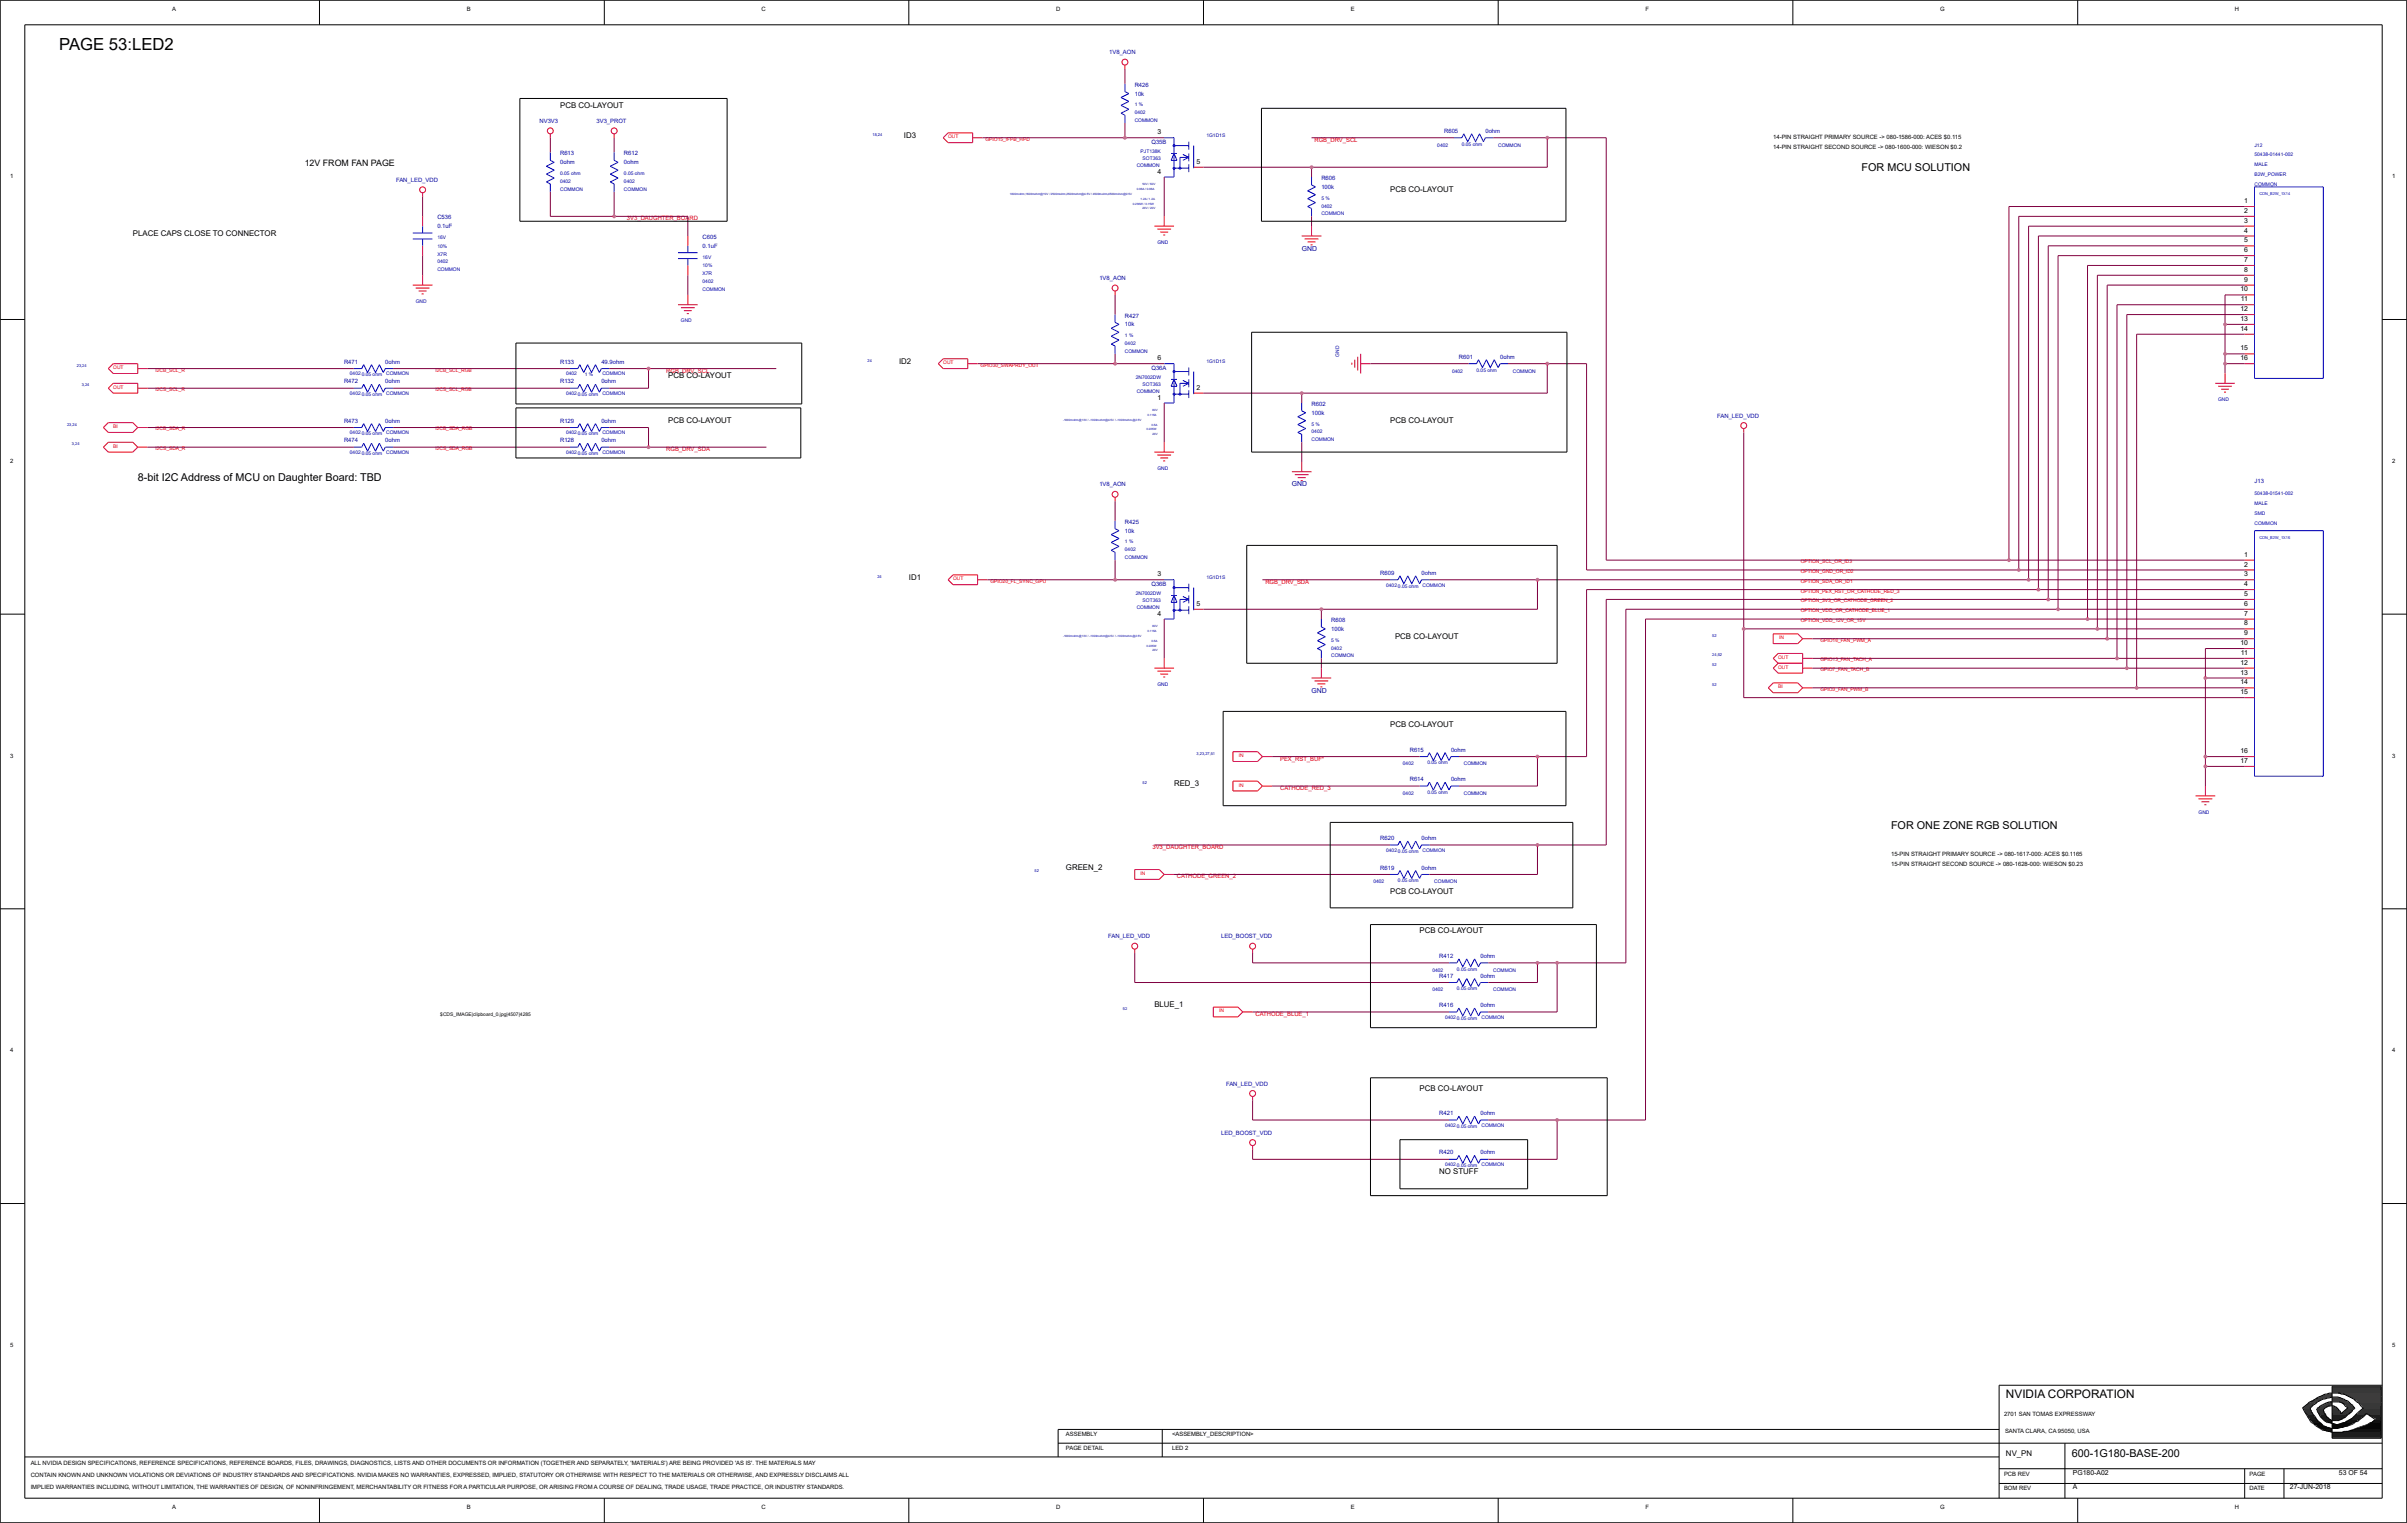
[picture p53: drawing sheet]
<svg xmlns="http://www.w3.org/2000/svg" width="271mm" height="172mm" viewBox="0 0 271 172" stroke-linecap="round" stroke-linejoin="round" font-family="sans-serif">
<defs><g id="words">
<text font-size="1.9" x="6.7" y="5.7">PAGE 53:LED2</text>
<text font-size="1.3" x="226.1" y="157.6">NVIDIA CORPORATION</text>
<g font-size="1.2">
<text x="209.9" y="19.3">FOR MCU SOLUTION</text>
<text x="15.5" y="54.2">8-bit I2C Address of MCU on Daughter Board: TBD</text>
<text x="213.2" y="93.5">FOR ONE ZONE RGB SOLUTION</text>
<text x="233.6" y="164.2">600-1G180-BASE-200</text>
</g>
<text font-size="1" x="34.4" y="18.7">12V FROM FAN PAGE</text>
<g font-size=".9">
<text x="63.1" y="12.2">PCB CO-LAYOUT</text>
<text x="101.9" y="15.5">ID3</text>
<text x="156.7" y="21.6">PCB CO-LAYOUT</text>
<text x="15" y="26.6">PLACE CAPS CLOSE TO CONNECTOR</text>
<text x="101.3" y="41">ID2</text>
<text x="75.3" y="47.6">PCB CO-LAYOUT</text>
<text x="75.3" y="42.7">PCB CO-LAYOUT</text>
<text x="156.7" y="47.6">PCB CO-LAYOUT</text>
<text x="102.5" y="65.4">ID1</text>
<text x="157.3" y="72">PCB CO-LAYOUT</text>
<text x="156.7" y="82">PCB CO-LAYOUT</text>
<text x="132.3" y="88.6">RED_3</text>
<text x="120.2" y="98">GREEN_2</text>
<text x="156.7" y="100.8">PCB CO-LAYOUT</text>
<text x="160" y="105.2">PCB CO-LAYOUT</text>
<text x="130.1" y="113.5">BLUE_1</text>
<text x="160" y="122.9">PCB CO-LAYOUT</text>
<text x="162.2" y="132.3">NO STUFF</text>
<text x="226.1" y="164.1">NV_PN</text>
</g>
<g font-size=".8">
<text x="130.5" y="15.1">3</text>
<text x="130.5" y="19.6">4</text>
<text x="134.9" y="18.5">5</text>
<text x="253" y="22.9">1</text>
<text x="253" y="24">2</text>
<text x="253" y="25.1">3</text>
<text x="253" y="26.2">4</text>
<text x="253" y="27.3">5</text>
<text x="253" y="28.4">6</text>
<text x="253" y="29.5">7</text>
<text x="252.6" y="32.9">10</text>
<text x="252.6" y="35.1">12</text>
<text x="252.6" y="34">11</text>
<text x="253" y="30.6">8</text>
<text x="253" y="31.8">9</text>
<text x="130.5" y="40.6">6</text>
<text x="252.6" y="36.2">13</text>
<text x="252.6" y="37.3">14</text>
<text x="252.6" y="39.5">15</text>
<text x="252.6" y="40.6">16</text>
<text x="130.5" y="45">1</text>
<text x="134.9" y="43.9">2</text>
<text x="130.5" y="65">3</text>
<text x="253" y="62.8">1</text>
<text x="253" y="63.9">2</text>
<text x="253" y="65">3</text>
<text x="130.5" y="69.4">4</text>
<text x="134.9" y="68.3">5</text>
<text x="253" y="66.1">4</text>
<text x="253" y="67.2">5</text>
<text x="253" y="68.3">6</text>
<text x="253" y="69.4">7</text>
<text x="253" y="70.5">8</text>
<text x="253" y="71.6">9</text>
<text x="252.6" y="72.7">10</text>
<text x="252.6" y="74.9">12</text>
<text x="252.6" y="76">13</text>
<text x="252.6" y="77.2">14</text>
<text x="252.6" y="73.8">11</text>
<text x="252.6" y="78.3">15</text>
<text x="252.6" y="84.9">16</text>
<text x="252.6" y="86">17</text>
<text x="233.7" y="167.9">A</text>
<text x="233.7" y="166.2">PG180-A02</text>
<text x="258.1" y="167.9">27-JUN-2018</text>
<text x="263.7" y="166.2">53 OF 54</text>
</g>
<g font-size=".8" fill="#0000a0">
<text x="146.7" y="28.3">GND</text>
<text x="145.6" y="54.8">GND</text>
<text x="147.9" y="78.1">GND</text>
</g>
<g font-size=".7">
<text x="19.4" y="1.2">A</text>
<text x="52.6" y="1.2">B</text>
<text x="85.8" y="1.2">C</text>
<text x="119.1" y="1.2">D</text>
<text x="152.3" y="1.2">E</text>
<text x="185.5" y="1.2">F</text>
<text x="218.7" y="1.2">G</text>
<text x="251.9" y="1.2">H</text>
<text x="199.9" y="15.6">14-PIN STRAIGHT PRIMARY SOURCE -&gt; 080-1586-000: ACES $0.115</text>
<text x="199.9" y="16.7">14-PIN STRAIGHT SECOND SOURCE -&gt; 080-1600-000: WIESON $0.2</text>
<text x="1.1" y="20.1">1</text>
<text x="269.7" y="20.1">1</text>
<text x="1.1" y="52.2">2</text>
<text x="269.7" y="52.2">2</text>
<text x="1.1" y="85.4">3</text>
<text x="269.7" y="85.4">3</text>
<text x="213.2" y="96.5">15-PIN STRAIGHT PRIMARY SOURCE -&gt; 080-1617-000: ACES $0.1165</text>
<text x="213.2" y="97.6">15-PIN STRAIGHT SECOND SOURCE -&gt; 080-1628-000: WIESON $0.23</text>
<text x="1.1" y="118.6">4</text>
<text x="269.7" y="118.6">4</text>
<text x="1.1" y="151.8">5</text>
<text x="269.7" y="151.8">5</text>
<text x="120.2" y="161.9">ASSEMBLY</text>
<text x="132.1" y="161.9">&lt;ASSEMBLY_DESCRIPTION&gt;</text>
<text x="225.9" y="159.6">2701 SAN TOMAS EXPRESSWAY</text>
<text x="226" y="161.6">SANTA CLARA, CA 95050, USA</text>
<text x="3.5" y="165.1">ALL NVIDIA DESIGN SPECIFICATIONS, REFERENCE SPECIFICATIONS, REFERENCE BOARDS, FILES, DRAWINGS, DIAGNOSTICS, LISTS AND OTHER DOCUMENTS OR INFORMATION (TOGETHER AND SEPARATELY, 'MATERIALS') ARE BEING PROVIDED 'AS IS'. THE MATERIALS MAY</text>
<text x="3.5" y="167.9">IMPLIED WARRANTIES INCLUDING, WITHOUT LIMITATION, THE WARRANTIES OF DESIGN, OF NONINFRINGEMENT, MERCHANTABILITY OR FITNESS FOR A PARTICULAR PURPOSE, OR ARISING FROM A COURSE OF DEALING, TRADE USAGE, TRADE PRACTICE, OR INDUSTRY STANDARDS.</text>
<text x="3.5" y="166.5">CONTAIN KNOWN AND UNKNOWN VIOLATIONS OR DEVIATIONS OF INDUSTRY STANDARDS AND SPECIFICATIONS. NVIDIA MAKES NO WARRANTIES, EXPRESSED, IMPLIED, STATUTORY OR OTHERWISE WITH RESPECT TO THE MATERIALS OR OTHERWISE, AND EXPRESSLY DISCLAIMS ALL</text>
<text x="120.2" y="163.5">PAGE DETAIL</text>
<text x="132.1" y="163.5">LED 2</text>
<text x="225.9" y="166.3">PCB REV</text>
<text x="253.6" y="166.3">PAGE</text>
<text x="19.4" y="170.1">A</text>
<text x="52.6" y="170.1">B</text>
<text x="85.8" y="170.1">C</text>
<text x="119.1" y="170.1">D</text>
<text x="152.3" y="170.1">E</text>
<text x="185.5" y="170.1">F</text>
<text x="218.7" y="170.1">G</text>
<text x="225.9" y="168">BOM REV</text>
<text x="251.9" y="170.1">H</text>
<text x="253.6" y="168">DATE</text>
</g>
<g font-size=".7" fill="#0000a0">
<text x="125" y="6.1">1V8_AON</text>
<text x="127.9" y="9.8">R426</text>
<text x="127.9" y="10.8">10k</text>
<text x="60.8" y="13.9">NV3V3</text>
<text x="63.1" y="17.5">R613</text>
<text x="67.2" y="13.9">3V3_PROT</text>
<text x="70.3" y="17.5">R612</text>
<text x="129.8" y="16.2">Q35B</text>
<text x="162.8" y="15">R605</text>
<text x="167.4" y="15">0ohm</text>
<text x="44.7" y="20.5">FAN_LED_VDD</text>
<text x="63.1" y="18.5">0ohm</text>
<text x="70.3" y="18.5">0ohm</text>
<text x="149" y="20.3">R606</text>
<text x="149" y="21.3">100k</text>
<text x="49.3" y="24.7">C536</text>
<text x="49.3" y="25.7">0.1uF</text>
<text x="79.2" y="26.9">C605</text>
<text x="79.2" y="27.9">0.1uF</text>
<text x="123.9" y="31.6">1V8_AON</text>
<text x="126.8" y="35.8">R427</text>
<text x="38.8" y="41">R471</text>
<text x="43.4" y="41">0ohm</text>
<text x="63.1" y="41">R133</text>
<text x="67.8" y="41">49.9ohm</text>
<text x="126.8" y="36.8">10k</text>
<text x="129.8" y="41.7">Q36A</text>
<text x="164.5" y="40.4">R601</text>
<text x="169.1" y="40.4">0ohm</text>
<text x="38.8" y="47.6">R473</text>
<text x="38.8" y="43.2">R472</text>
<text x="43.4" y="43.2">0ohm</text>
<text x="43.4" y="47.6">0ohm</text>
<text x="63.1" y="47.6">R129</text>
<text x="63.1" y="43.2">R132</text>
<text x="67.8" y="43.2">0ohm</text>
<text x="67.8" y="47.6">0ohm</text>
<text x="147.9" y="45.8">R602</text>
<text x="147.9" y="46.8">100k</text>
<text x="193.6" y="47.1">FAN_LED_VDD</text>
<text x="38.8" y="49.9">R474</text>
<text x="43.4" y="49.9">0ohm</text>
<text x="63.1" y="49.9">R128</text>
<text x="67.8" y="49.9">0ohm</text>
<text x="123.9" y="54.8">1V8_AON</text>
<text x="126.8" y="59">R425</text>
<text x="254.2" y="54.4">J13</text>
<text x="126.8" y="60">10k</text>
<text x="155.6" y="64.8">R609</text>
<text x="160.3" y="64.8">0ohm</text>
<text x="129.8" y="66">Q36B</text>
<text x="150.1" y="70.1">R608</text>
<text x="150.1" y="71.1">100k</text>
<text x="158.9" y="88.1">R614</text>
<text x="158.9" y="84.7">R615</text>
<text x="163.6" y="88.1">0ohm</text>
<text x="163.6" y="84.7">0ohm</text>
<text x="155.6" y="94.7">R620</text>
<text x="160.3" y="94.7">0ohm</text>
<text x="155.6" y="98">R619</text>
<text x="160.3" y="98">0ohm</text>
<text x="124.9" y="105.8">FAN_LED_VDD</text>
<text x="137.7" y="105.8">LED_BOOST_VDD</text>
<text x="162.2" y="108">R412</text>
<text x="166.9" y="108">0ohm</text>
<text x="162.2" y="113.5">R416</text>
<text x="162.2" y="110.2">R417</text>
<text x="166.9" y="113.5">0ohm</text>
<text x="166.9" y="110.2">0ohm</text>
<text x="138.2" y="122.4">FAN_LED_VDD</text>
<text x="162.2" y="125.7">R421</text>
<text x="166.9" y="125.7">0ohm</text>
<text x="137.7" y="127.9">LED_BOOST_VDD</text>
<text x="162.2" y="130.1">R420</text>
<text x="166.9" y="130.1">0ohm</text>
</g>
<g font-size=".7" fill="#f00">
<text x="148.2" y="16">RGB_DRV_SCL</text>
<text x="70.7" y="24.8">3V3_DAUGHTER_BOARD</text>
<text x="75.1" y="42">RGB_DRV_SCL</text>
<text x="75.1" y="50.9">RGB_DRV_SDA</text>
<text x="142.6" y="65.8">RGB_DRV_SDA</text>
<text x="144.3" y="89.1">CATHODE_RED_3</text>
<text x="144.3" y="85.7">PEX_RST_BUF*</text>
<text x="129.9" y="95.7">3V3_DAUGHTER_BOARD</text>
<text x="132.7" y="99">CATHODE_GREEN_2</text>
<text x="141.5" y="114.5">CATHODE_BLUE_1</text>
</g>
<g font-size=".6" fill="#0000a0">
<text x="127.9" y="12">1 %</text>
<text x="127.9" y="12.9">0402</text>
<text x="127.9" y="13.8">COMMON</text>
<text x="128.6" y="17.3">PJT138K</text>
<text x="136" y="15.4">1G1D1S</text>
<text x="162" y="16.5">0402</text>
<text x="164.8" y="16.4">0.05 ohm</text>
<text x="168.9" y="16.5">COMMON</text>
<text x="254.2" y="16.5">J12</text>
<text x="254.2" y="17.6">50438-01441-002</text>
<text x="63.1" y="21.5">COMMON</text>
<text x="63.1" y="20.6">0402</text>
<text x="63.1" y="19.7">0.05 ohm</text>
<text x="70.3" y="19.7">0.05 ohm</text>
<text x="70.3" y="20.6">0402</text>
<text x="70.3" y="21.5">COMMON</text>
<text x="128.1" y="18.9">COMMON</text>
<text x="128.8" y="18.1">SOT363</text>
<text x="149" y="22.5">5 %</text>
<text x="149" y="23.4">0402</text>
<text x="254.2" y="21">COMMON</text>
<text x="254.2" y="18.7">MALE</text>
<text x="254.2" y="19.8">B2W_POWER</text>
<text x="49.3" y="26.9">16V</text>
<text x="49.3" y="27.9">10%</text>
<text x="49.3" y="29.7">0402</text>
<text x="49.3" y="28.8">X7R</text>
<text x="79.2" y="29.1">16V</text>
<text x="130.5" y="27.5">GND</text>
<text x="149" y="24.3">COMMON</text>
<text x="46.9" y="34.1">GND</text>
<text x="49.3" y="30.6">COMMON</text>
<text x="79.2" y="31.9">0402</text>
<text x="79.2" y="31">X7R</text>
<text x="79.2" y="32.8">COMMON</text>
<text x="79.2" y="30.1">10%</text>
<text x="76.8" y="36.3">GND</text>
<text x="126.8" y="38">1 %</text>
<text x="126.8" y="39.8">COMMON</text>
<text x="126.8" y="38.9">0402</text>
<text x="136" y="40.9">1G1D1S</text>
<text x="151" y="40.2" transform="rotate(-90 151 40.2)">GND</text>
<text x="163.7" y="42">0402</text>
<text x="166.5" y="41.9">0.05 ohm</text>
<text x="170.6" y="42">COMMON</text>
<text x="39.4" y="44.5">0402</text>
<text x="39.4" y="42.3">0402</text>
<text x="40.8" y="44.7">0.05 ohm</text>
<text x="40.8" y="42.4">0.05 ohm</text>
<text x="43.5" y="42.3">COMMON</text>
<text x="43.5" y="44.5">COMMON</text>
<text x="63.8" y="44.5">0402</text>
<text x="63.8" y="42.3">0402</text>
<text x="65.1" y="44.7">0.05 ohm</text>
<text x="65.9" y="42.4">1 %</text>
<text x="67.9" y="44.5">COMMON</text>
<text x="67.9" y="42.3">COMMON</text>
<text x="128" y="42.8">2N7002DW</text>
<text x="128.1" y="44.3">COMMON</text>
<text x="128.8" y="43.5">SOT363</text>
<text x="147.9" y="48">5 %</text>
<text x="250.1" y="45.2">GND</text>
<text x="39.4" y="51.2">0402</text>
<text x="39.4" y="49">0402</text>
<text x="40.8" y="51.3">0.05 ohm</text>
<text x="40.8" y="49.1">0.05 ohm</text>
<text x="43.5" y="49">COMMON</text>
<text x="43.5" y="51.2">COMMON</text>
<text x="63.8" y="51.2">0402</text>
<text x="63.8" y="49">0402</text>
<text x="65.1" y="51.3">0.05 ohm</text>
<text x="65.1" y="49.1">0.05 ohm</text>
<text x="67.9" y="49">COMMON</text>
<text x="67.9" y="51.2">COMMON</text>
<text x="130.5" y="53">GND</text>
<text x="147.9" y="49.7">COMMON</text>
<text x="147.9" y="48.9">0402</text>
<text x="254.2" y="56.9">MALE</text>
<text x="254.2" y="55.8">50438-01541-002</text>
<text x="254.2" y="59.2">COMMON</text>
<text x="254.2" y="58">SMD</text>
<text x="126.8" y="63">COMMON</text>
<text x="126.8" y="62.1">0402</text>
<text x="126.8" y="61.3">1 %</text>
<text x="136" y="65.2">1G1D1S</text>
<text x="128" y="67.1">2N7002DW</text>
<text x="128.1" y="68.7">COMMON</text>
<text x="128.8" y="67.9">SOT363</text>
<text x="156.3" y="66.1">0402</text>
<text x="157.6" y="66.2">0.05 ohm</text>
<text x="160.4" y="66.1">COMMON</text>
<text x="130.5" y="77.3">GND</text>
<text x="150.1" y="74.1">COMMON</text>
<text x="150.1" y="73.2">0402</text>
<text x="150.1" y="72.3">5 %</text>
<text x="158.1" y="89.6">0402</text>
<text x="158.1" y="86.3">0402</text>
<text x="160.9" y="89.5">0.05 ohm</text>
<text x="160.9" y="86.2">0.05 ohm</text>
<text x="165" y="89.6">COMMON</text>
<text x="165" y="86.3">COMMON</text>
<text x="247.8" y="91.7">GND</text>
<text x="154.8" y="99.6">0402</text>
<text x="156.3" y="96">0402</text>
<text x="157.6" y="99.5">0.05 ohm</text>
<text x="157.6" y="96.1">0.05 ohm</text>
<text x="160.4" y="96">COMMON</text>
<text x="161.7" y="99.6">COMMON</text>
<text x="161.5" y="109.5">0402</text>
<text x="161.5" y="111.8">0402</text>
<text x="164.2" y="109.4">0.05 ohm</text>
<text x="164.2" y="111.6">0.05 ohm</text>
<text x="168.3" y="109.5">COMMON</text>
<text x="168.3" y="111.8">COMMON</text>
<text x="162.9" y="114.9">0402</text>
<text x="164.2" y="115">0.05 ohm</text>
<text x="167" y="114.9">COMMON</text>
<text x="162.9" y="127">0402</text>
<text x="162.9" y="131.5">0402</text>
<text x="164.2" y="131.6">0.05 ohm</text>
<text x="164.2" y="127.1">0.05 ohm</text>
<text x="167" y="127">COMMON</text>
<text x="167" y="131.5">COMMON</text>
</g>
<g font-size=".6" fill="#f00">
<text x="106.9" y="15.6">OUT</text>
<text x="111.1" y="15.9">GPIO15_IFPB_HPD</text>
<text x="12.8" y="41.6">OUT</text>
<text x="17.5" y="41.9">I2CB_SCL_R</text>
<text x="49.1" y="41.9">I2CB_SCL_RGB</text>
<text x="106.3" y="41.1">OUT</text>
<text x="110.5" y="41.3">GPIO30_SWAPRDY_OUT</text>
<text x="12.8" y="43.8">OUT</text>
<text x="17.5" y="44.1">I2CS_SCL_R</text>
<text x="49.1" y="44.1">I2CS_SCL_RGB</text>
<text x="12.8" y="50.5">BI</text>
<text x="12.8" y="48.3">BI</text>
<text x="17.5" y="48.5">I2CB_SDA_R</text>
<text x="17.5" y="50.7">I2CS_SDA_R</text>
<text x="49.1" y="48.5">I2CB_SDA_RGB</text>
<text x="49.1" y="50.7">I2CS_SDA_RGB</text>
<text x="107.4" y="65.4">OUT</text>
<text x="111.6" y="65.7">GPIO20_FL_SYNC_GPU</text>
<text x="203" y="64.6">OPTION_GND_OR_ID2</text>
<text x="203" y="63.5">OPTION_SCL_OR_ID3</text>
<text x="203" y="65.7">OPTION_SDA_OR_ID1</text>
<text x="203" y="67.9">OPTION_3V3_OR_CATHODE_GREEN_2</text>
<text x="203" y="66.8">OPTION_PEX_RST_OR_CATHODE_RED_3</text>
<text x="203" y="70.1">OPTION_VDD_12V_OR_15V</text>
<text x="203" y="69">OPTION_VDD_OR_CATHODE_BLUE_1</text>
<text x="200.4" y="77.6">BI</text>
<text x="200.4" y="75.4">OUT</text>
<text x="200.4" y="74.3">OUT</text>
<text x="200.6" y="72.1">IN</text>
<text x="205.2" y="74.5">GPIO13_FAN_TACH_A</text>
<text x="205.2" y="72.3">GPIO16_FAN_PWM_A</text>
<text x="205.2" y="77.9">GPIO3_FAN_PWM_B</text>
<text x="205.2" y="75.7">GPIO7_FAN_TACH_B</text>
<text x="139.7" y="88.7">IN</text>
<text x="139.7" y="85.3">IN</text>
<text x="128.6" y="98.6">IN</text>
<text x="137.4" y="114.1">IN</text>
</g>
<text font-size=".6" x="49.6" y="114.5">$CDS_IMAGE|clipboard_0.jpg|4507|4285</text>
<g font-size=".4" fill="#0000a0">
<text x="98.4" y="15.3">18,24</text>
<text x="8.7" y="41.3">23,24</text>
<text x="97.8" y="40.8">24</text>
<text x="7.6" y="48">23,24</text>
<text x="9.2" y="43.5">3,24</text>
<text x="8.1" y="50.2">3,24</text>
<text x="98.9" y="65.1">24</text>
<text x="193" y="71.8">52</text>
<text x="193" y="77.3">52</text>
<text x="193" y="75.1">52</text>
<text x="193" y="74">24,52</text>
<text x="128.8" y="88.4">52</text>
<text x="134.9" y="85.1">3,23,27,51</text>
<text x="116.6" y="98.4">52</text>
<text x="126.6" y="113.9">52</text>
</g>
<g font-size=".4" fill="#00f">
<text x="254.7" y="22">CON_B2W_1X14</text>
<text x="254.7" y="60.7">CON_B2W_1X16</text>
</g>
<g font-size=".3" fill="#0000a0">
<text x="113.9" y="22">1600mohm,1600mohm@10V / 2500mohm,2500mohm@4.5V / 4500mohm,4500mohm@2.5V</text>
<text x="127.7" y="23.1">0.236W / 0.15W</text>
<text x="128.1" y="21.4">0.36A / 0.36A</text>
<text x="128.6" y="22.5">1.2A / 1.2A</text>
<text x="128.8" y="23.6">20V / 20V</text>
<text x="128.8" y="20.8">50V / 50V</text>
<text x="119.8" y="47.4">-1000mohm@10V / -1000mohm@4.5V / -1000mohm@2.5V</text>
<text x="129.4" y="46.9">0.115A</text>
<text x="129.8" y="48">0.5A</text>
<text x="129.9" y="46.3">60V</text>
<text x="129.2" y="48.5">0.225W</text>
<text x="129.9" y="49.1">20V</text>
<text x="119.8" y="71.8">-1000mohm@10V / -1000mohm@4.5V / -1000mohm@2.5V</text>
<text x="129.4" y="71.2">0.115A</text>
<text x="129.9" y="70.7">60V</text>
<text x="129.2" y="72.9">0.225W</text>
<text x="129.8" y="72.3">0.5A</text>
<text x="129.9" y="73.4">20V</text>
</g>
<g font-size=".2" fill="#fff">
<text x="73.1" y="44">RGB_DRV_SCL</text>
<text x="73.1" y="50.6">RGB_DRV_SDA</text>
</g>
</g></defs>
<g fill="none" stroke="#00f" stroke-width=".11">
<path d="M62 17.2v.9M69.2 17.2v.9M126.8 9.4v.9M126.8 13v.9M131.2 15.5h1.1v4.5h-1.1M132 17.3h.7M132 18.1h.7M132.3 16.4h1.7M132.3 19h1.7M134 16v.9M134 17.3v.9M134 18.5v.9"/>
<path d="M134 17.7h-1v1.3M134.6 16.4v2.6M147.9 20v.8M163.9 15.5h.9M167.4 15.5h.9M46.5 26.3h2.2M46.5 26.9h2.2M47.6 25.5v.8M47.6 26.9v.8M62 20.7v.9M69.2 20.7v.9M76.4 28.5h2.2"/>
<path d="M76.4 29.1h2.2M77.5 27.7v.8M77.5 29.1v.8M125.7 35.5v.8M125.7 39v.9M147.9 23.5v.9M254.2 21.1h7.7v21.6h-7.7zM39.9 50.4h.9M39.9 48.2h.9M39.9 43.8h.9M39.9 41.6h.9M43.4 50.4h.9"/>
<path d="M43.4 48.2h.9M43.4 43.8h.9M43.4 41.6h.9M64.3 50.4h.8M64.3 48.2h.8M64.3 43.8h.8M64.3 41.6h.8M67.8 50.4h.9M67.8 48.2h.9M67.8 43.8h.9M67.8 41.6h.9M125.7 58.7v.9"/>
<path d="M131.2 41h1.1v4.4h-1.1M132 42.8h.7M132 43.5h.7M132.3 41.9h1.7M132.3 44.4h1.7M134 41.4v.9M134 42.8v.9M134 44v.9M134 43.2h-1v1.2M134.6 41.9v2.5M146.7 45.4v.9M146.7 49v.9"/>
<path d="M165.6 41h.9M169.1 41h.9M254.2 59.8h7.7v27.7h-7.7zM125.7 62.3v.8M131.2 65.4h1.1v4.4h-1.1M132 67.1h.7M132 67.9h.7M132.3 66.2h1.7M132.3 68.8h1.7M134 65.8v.9M134 67.1v.9M134 68.3v.9"/>
<path d="M134 67.6h-1v1.2M134.6 66.2v2.6M149 69.8v.9M149 73.3v.9M156.7 65.4h.9M160.3 65.4h.8M156.7 98.6h.9M156.7 95.3h.9M160 88.6h.9M160 85.3h.9M160.3 98.6h.8M160.3 95.3h.8"/>
<path d="M163.6 88.6h.9M163.6 85.3h.9M163.4 114.1h.8M163.4 110.8h.8M163.4 108.5h.8M166.9 114.1h.9M166.9 110.8h.9M166.9 108.5h.9M163.4 130.7h.8M163.4 126.3h.8M166.9 130.7h.9M166.9 126.3h.9"/>
<circle cx="132.3" cy="19" r=".11"/>
<circle cx="132.3" cy="16.4" r=".11"/>
<circle cx="133" cy="19" r=".11"/>
<circle cx="132.3" cy="44.4" r=".11"/>
<circle cx="132.3" cy="41.9" r=".11"/>
<circle cx="133" cy="44.4" r=".11"/>
<circle cx="132.3" cy="66.2" r=".11"/>
<circle cx="132.3" cy="68.8" r=".11"/>
<circle cx="133" cy="68.8" r=".11"/>
</g>
<g fill="#000" stroke="#00f" stroke-width=".11">
<path d="M61.6 19.6l.9 .5zM61.6 19.6l.9-.4zM61.6 18.7l.9-.4zM61.6 18.7l.9 .5zM62 18.1l.5 .2zM68.8 19.6l.9 .5zM68.8 19.6l.9-.4zM68.8 18.7l.9-.4zM68.8 18.7l.9 .5zM69.2 18.1l.5 .2zM126.4 12.8l.4 .2zM126.4 11.9l.9 .4z"/>
<path d="M126.4 11.9l.9-.5zM126.4 11l.9-.5zM126.4 12.8l.9-.5zM126.4 11l.9 .4zM126.8 10.3l.5 .2zM132.3 17.3l-.3 .8zM132.3 17.3l.4 .8zM133.3 17.4l.7 .3zM133.3 18.1l.7-.4zM165 15.1l-.2 .4zM165 15.1l.5 .9zM165.9 15.1l-.4 .9z"/>
<path d="M165.9 15.1l.4 .9zM166.8 15.1l-.5 .9zM166.8 15.1l.4 .9zM167.4 15.5l-.2 .5zM61.6 20.5l.4 .2zM61.6 20.5l.9-.4zM68.8 20.5l.4 .2zM68.8 20.5l.9-.4zM125.3 38.8l.4 .2zM125.3 37.9l.8 .4zM125.3 37.9l.8-.4zM125.3 37l.8-.4z"/>
<path d="M125.3 38.8l.8-.5zM125.3 37l.8 .5zM125.7 36.3l.4 .3zM147.4 23.3l.5 .2zM147.4 22.4l.9 .4zM147.4 22.4l.9-.4zM147.4 21.5l.9-.4zM147.4 23.3l.9-.5zM147.4 21.5l.9 .5zM147.9 20.8l.4 .3zM41 50l-.2 .4zM41 47.8l-.2 .4z"/>
<path d="M41 43.3l-.2 .5zM41 41.1l-.2 .5zM41 50l.4 .9zM41 47.8l.4 .8zM41 43.3l.4 .9zM41 41.1l.4 .9zM41.9 50l-.5 .9zM41.9 50l.4 .9zM41.9 47.8l-.5 .8zM41.9 47.8l.4 .8zM41.9 43.3l-.5 .9zM41.9 43.3l.4 .9z"/>
<path d="M41.9 41.1l-.5 .9zM41.9 41.1l.4 .9zM42.8 50l-.5 .9zM42.8 47.8l-.5 .8zM42.8 43.3l-.5 .9zM42.8 41.1l-.5 .9zM42.8 50l.4 .9zM42.8 47.8l.4 .8zM42.8 43.3l.4 .9zM42.8 41.1l.4 .9zM43.4 50.4l-.2 .5zM43.4 48.2l-.2 .4z"/>
<path d="M43.4 43.8l-.2 .4zM43.4 41.6l-.2 .4zM65.4 50l-.3 .4zM65.4 47.8l-.3 .4zM65.4 43.3l-.3 .5zM65.4 41.1l-.3 .5zM65.4 50l.4 .9zM65.4 47.8l.4 .8zM65.4 43.3l.4 .9zM65.4 41.1l.4 .9zM66.2 50l-.4 .9zM66.2 50l.5 .9z"/>
<path d="M66.2 47.8l-.4 .8zM66.2 47.8l.5 .8zM66.2 43.3l-.4 .9zM66.2 43.3l.5 .9zM66.2 41.1l-.4 .9zM66.2 41.1l.5 .9zM67.1 50l-.4 .9zM67.1 47.8l-.4 .8zM67.1 43.3l-.4 .9zM67.1 41.1l-.4 .9zM67.1 50l.5 .9zM67.1 47.8l.5 .8z"/>
<path d="M67.1 43.3l.5 .9zM67.1 41.1l.5 .9zM67.8 50.4l-.2 .5zM67.8 48.2l-.2 .4zM67.8 43.8l-.2 .4zM67.8 41.6l-.2 .4zM125.7 59.6l.4 .2zM132.3 42.8l-.3 .7zM132.3 42.8l.4 .7zM133.3 42.9l.7 .3zM133.3 43.5l.7-.3zM146.3 48.7l.4 .3z"/>
<path d="M146.3 47.9l.9 .4zM146.3 47.9l.9-.5zM146.3 47l.9-.5zM146.3 48.7l.9-.4zM146.3 47l.9 .4zM146.7 46.3l.5 .2zM166.7 40.6l-.2 .4zM166.7 40.6l.4 .8zM167.6 40.6l-.5 .8zM167.6 40.6l.4 .8zM168.4 40.6l-.4 .8zM168.4 40.6l.5 .8z"/>
<path d="M169.1 41l-.2 .4zM125.3 62l.4 .3zM125.3 61.2l.8 .4zM125.3 61.2l.8-.5zM125.3 60.3l.8-.5zM125.3 62l.8-.4zM125.3 60.3l.8 .4zM132.3 67.1l-.3 .8zM132.3 67.1l.4 .8zM133.3 67.2l.7 .4zM133.3 67.9l.7-.3zM148.5 73.1l.5 .2z"/>
<path d="M148.5 72.2l.9 .5zM148.5 72.2l.9-.4zM148.5 71.3l.9-.4zM148.5 73.1l.9-.4zM148.5 71.3l.9 .5zM149 70.7l.4 .2zM157.8 64.9l-.2 .5zM157.8 64.9l.5 .9zM158.7 64.9l-.4 .9zM158.7 64.9l.4 .9zM159.6 64.9l-.5 .9zM159.6 64.9l.4 .9z"/>
<path d="M160.3 65.4l-.3 .4zM157.8 98.1l-.2 .5zM157.8 94.8l-.2 .5zM157.8 98.1l.5 .9zM157.8 94.8l.5 .9zM158.7 98.1l-.4 .9zM158.7 98.1l.4 .9zM158.7 94.8l-.4 .9zM158.7 94.8l.4 .9zM159.6 98.1l-.5 .9zM159.6 94.8l-.5 .9zM159.6 98.1l.4 .9z"/>
<path d="M159.6 94.8l.4 .9zM160.3 98.6l-.3 .4zM160.3 95.3l-.3 .4zM161.1 88.2l-.2 .4zM161.1 84.8l-.2 .5zM161.1 88.2l.5 .9zM161.1 84.8l.5 .9zM162 88.2l-.4 .9zM162 88.2l.5 .9zM162 84.8l-.4 .9zM162 84.8l.5 .9zM162.9 88.2l-.4 .9z"/>
<path d="M162.9 84.8l-.4 .9zM162.9 88.2l.5 .9zM162.9 84.8l.5 .9zM163.6 88.6l-.2 .5zM163.6 85.3l-.2 .4zM164.5 113.6l-.3 .5zM164.5 110.3l-.3 .5zM164.5 108.1l-.3 .4zM164.5 113.6l.4 .9zM164.5 110.3l.4 .9zM164.5 108.1l.4 .9zM165.3 113.6l-.4 .9z"/>
<path d="M165.3 113.6l.5 .9zM165.3 110.3l-.4 .9zM165.3 110.3l.5 .9zM165.3 108.1l-.4 .9zM165.3 108.1l.5 .9zM166.2 113.6l-.4 .9zM166.2 110.3l-.4 .9zM166.2 108.1l-.4 .9zM166.2 113.6l.5 .9zM166.2 110.3l.5 .9zM166.2 108.1l.5 .9zM166.9 114.1l-.2 .4z"/>
<path d="M166.9 110.8l-.2 .4zM166.9 108.5l-.2 .5zM164.5 130.2l-.3 .5zM164.5 125.8l-.3 .5zM164.5 130.2l.4 .9zM164.5 125.8l.4 .9zM165.3 130.2l-.4 .9zM165.3 130.2l.5 .9zM165.3 125.8l-.4 .9zM165.3 125.8l.5 .9zM166.2 130.2l-.4 .9zM166.2 125.8l-.4 .9z"/>
<path d="M166.2 130.2l.5 .9zM166.2 125.8l.5 .9zM166.9 130.7l-.2 .4zM166.9 126.3l-.2 .4z"/>
</g>
<g fill="none" stroke="#f00" stroke-width=".11">
<path d="M62 15.1v.4M69.2 15.1v.4M106.9 15h2.7v1.1h-2.7M109.6 15.5h1.2M126.8 7.3v.5M134.6 18.9h1.1M46.5 32.1h2.2M46.9 32.5h1.5M47.2 32.8h.9M47.5 33.1h.3M47.6 21.7v.5M47.6 24.4v1.1"/>
<path d="M47.6 27.7v1.1M47.6 31v1.1M76.4 34.4h2.2M76.8 34.7h1.5M77.1 35h.9M77.4 35.4h.2M77.5 26.6v1.1M77.5 29.9v1.1M77.5 33.2v1.2M125.7 32.8v.4M130.1 25.5h2.2M130.5 25.8h1.5"/>
<path d="M130.8 26.2h.9M131.1 26.5h.3M131.2 24.4v1.1M146.7 26.6h2.3M147.1 26.9h1.5M147.4 27.3h.9M147.7 27.6h.3M147.9 25.5v1.1M153.4 39.9v2.2M253 23.3h1.2M253 24.4h1.2M253 25.5h1.2"/>
<path d="M253 26.6h1.2M253 27.7h1.2M253 28.8h1.2M253 29.9h1.2M253 31h1.2M253 32.1h1.2M253 33.2h1.2M253 34.4h1.2M253 35.5h1.2M253 36.6h1.2M253 37.7h1.2M253 39.9h1.2"/>
<path d="M12.2 51h2.8M12.2 49.9h2.8M12.2 48.7h2.8M12.2 47.6h2.8M12.8 43.2h2.7v1.1h-2.7M12.8 41h2.7v1.1h-2.7M15.5 50.4h1.1M15.5 48.2h1.1M15.5 43.8h1.1M15.5 41.6h1.1M106.3 40.4h2.8v1.2h-2.8M109.1 41h1.1"/>
<path d="M125.7 56.1v.4M130.1 51h2.2M130.5 51.3h1.5M130.8 51.6h.9M131.1 52h.3M131.2 49.9v1.1M134.6 44.3h1.1M145.6 53.2h2.3M146 53.5h1.5M146.3 53.8h.9M146.6 54.2h.3M146.7 52.1v1.1"/>
<path d="M152.4 40.9v.2M152.7 40.6v.8M153.1 40.2v1.6M153.4 41h1.1M196.6 48.3v.4M249.7 43.2h2.2M250.1 43.5h1.5M250.4 43.9h.9M250.7 44.2h.2M250.8 42.1v1.1M253 41h1.2M107.4 64.8h2.8v1.1h-2.8"/>
<path d="M110.2 65.4h1.1M130.1 75.3h2.2M130.5 75.7h1.5M130.8 76h.9M131.1 76.3h.3M131.2 74.2v1.1M134.6 68.7h1.1M147.9 76.4h2.2M148.2 76.8h1.5M148.5 77.1h.9M148.8 77.4h.3M149 75.3v1.1"/>
<path d="M199.9 78.1h2.8M199.9 77h2.8M200.4 73.7h2.8v2.2h-2.8M200.4 74.8h2.8M202.7 71.4h-2.8v1.2h2.8M203.2 72h1.1M203.2 74.2h1.1M203.2 75.3h1.1M203.2 77.5h1.1M253 68.7h1.2M253 63.1h1.2M253 64.3h1.2"/>
<path d="M253 65.4h1.2M253 66.5h1.2M253 67.6h1.2M253 69.8h1.2M253 70.9h1.2M253 72h1.2M253 73.1h1.2M253 74.2h1.2M253 75.3h1.2M253 76.4h1.2M253 77.5h1.2M253 78.6h1.2"/>
<path d="M130.7 98h-2.8v1.1h2.8M131.2 98.6h1.1M141.8 88.1h-2.8v1.1h2.8M141.8 84.7h-2.8v1.1h2.8M142.3 85.3h1.1M142.3 88.6h1.1M247.5 89.7h2.2M247.8 90.1h1.6M248.2 90.4h.9M248.5 90.7h.2M248.6 88.6v1.1M253 85.3h1.2"/>
<path d="M253 86.4h1.2M127.9 107v.4M139.5 113.5h-2.7v1.1h2.7M140.1 114.1h1.1M141.2 107v.4M141.2 123.6v.4M141.2 129.1v.5"/>
<circle cx="62" cy="14.8" r=".33"/>
<circle cx="69.2" cy="14.8" r=".33"/>
<circle cx="126.8" cy="7" r=".33"/>
<circle cx="47.6" cy="21.4" r=".33"/>
<circle cx="125.7" cy="32.5" r=".33"/>
<circle cx="125.7" cy="55.7" r=".33"/>
<circle cx="196.6" cy="48" r=".33"/>
<circle cx="127.9" cy="106.7" r=".33"/>
<circle cx="141.2" cy="106.7" r=".33"/>
<circle cx="141.2" cy="123.3" r=".33"/>
<circle cx="141.2" cy="128.8" r=".33"/>
</g>
<g fill="#000" stroke="#f00" stroke-width=".11">
<path d="M106.9 15l-.6 .5zM106.3 15.5l.6 .6zM12.2 49.9l-.5 .5zM11.7 48.2l.5-.6zM11.7 50.4l.5 .6zM11.7 48.2l.5 .5zM12.2 43.8l.6-.6zM12.2 41.6l.6-.6zM12.2 43.8l.6 .5zM12.2 41.6l.6 .5zM15 51l.5-.6zM15.5 48.2l-.5 .5z"/>
<path d="M15 49.9l.5 .5zM15 47.6l.5 .6zM105.8 41l.5-.6zM105.8 41l.5 .6zM107.4 64.8l-.5 .6zM106.9 65.4l.5 .5zM199.3 77.5l.6-.5zM199.3 77.5l.6 .6zM200.4 74.8l-.5 .5zM200.4 73.7l-.5 .5zM199.9 75.3l.5 .6zM199.9 74.2l.5 .6z"/>
<path d="M202.7 78.1l.5-.6zM202.7 72.6l.5-.6zM202.7 77l.5 .5zM202.7 71.4l.5 .6zM130.7 99.1l.5-.5zM130.7 98l.5 .6zM141.8 89.2l.5-.6zM141.8 85.8l.5-.5zM141.8 88.1l.5 .5zM141.8 84.7l.5 .6zM139.5 114.6l.6-.5zM139.5 113.5l.6 .6z"/>
</g>
<g fill="none" stroke="#800040" stroke-width=".11">
<path d="M62 15.5v1.7M69.2 15.5v1.7M110.8 15.5h20.4M126.8 7.8v1.6M126.8 13.9v1.6M131.2 20v4.4M147.9 15.5h16M147.9 18.9v1.1M168.3 15.5h12.8v47.6h71.9M174.4 15.5v3.4h-38.7M47.6 22.2v2.2M47.6 28.8v2.2"/>
<path d="M62 21.6v2.8h15.5v2.2M69.2 21.6v2.8M77.5 31v2.2M125.7 33.2v2.3M125.7 39.9v1.1M147.9 24.4v1.1M250.8 39.9h2.2M250.8 36.6h2.2M253 24.4h-25.4v39.9M253 31h-16.6v39.9M253 33.2h-2.2v8.9M253 34.4h-14.4v39.8"/>
<path d="M253 32.1h-15.5v39.9M253 37.7h-12.1v39.8M253 35.5h-13.2v39.8M253 27.7h-22.1v39.9M253 26.6h-23.2v39.9M253 23.3h-26.5v39.8M253 25.5h-24.3v39.9M253 29.9h-17.7v39.9M253 28.8h-21v39.9M16.6 41.6h23.3M16.6 48.2h23.3M16.6 43.8h23.3"/>
<path d="M16.6 50.4h23.3M44.3 41.6h20M44.3 48.2h20M44.3 43.8h20M44.3 50.4h20M68.7 41.6h18.8M68.7 48.2h4.4v2.2M68.7 50.4h17.7M73.1 41.6v2.2h-4.4M110.2 41h21M125.7 56.5v2.2M131.2 45.4v4.5"/>
<path d="M146.7 44.3v1.1M146.7 49.9v2.2M154.5 41h11.1M170 41h8.9v23.3h74.1M174.4 41v3.3h-38.7M196.6 48.7v29.9h56.4M250.8 41h2.2M111.3 65.4h19.9M125.7 63.1v2.3M131.2 69.8v4.4M142.3 65.4h14.4M149 68.7v1.1"/>
<path d="M149 74.2v1.1M161.1 65.4h91.9M173.3 65.4v3.3h-37.6M196.6 70.9h56.4M204.3 74.2h48.7M204.3 72h48.7M204.3 77.5h48.7M204.3 75.3h48.7M248.6 76.4h4.4M253 67.6h-71.9v27.7h-20M253 66.5h-74.1v18.8h-14.4M253 69.8h-67.5v56.5h-17.7"/>
<path d="M253 68.7h-69.7v39.8h-15.5M253 73.1h-4.4v15.5M130.1 95.3h26.6M132.3 98.6h24.4M143.4 88.6h16.6M143.4 85.3h16.6M173.3 95.3v3.3h-12.2M173.3 85.3v3.3h-8.8M248.6 85.3h4.4M248.6 86.4h4.4M127.9 107.4v3.4h35.5M141.2 114.1h22.2"/>
<path d="M141.2 107.4v1.1h22.2M173.3 108.5v2.3h-5.5M175.5 108.5v5.6h-7.7M141.2 124v2.3h22.2M141.2 129.6v1.1h22.2M175.5 126.3v4.4h-7.7"/>
</g>
<g fill="#f0f">
<circle cx="69.2" cy="24.4" r=".22"/>
<circle cx="236.4" cy="70.9" r=".22"/>
<circle cx="196.6" cy="70.9" r=".22"/>
<circle cx="248.6" cy="86.4" r=".22"/>
<circle cx="248.6" cy="76.4" r=".22"/>
<circle cx="250.8" cy="36.6" r=".22"/>
<circle cx="250.8" cy="39.9" r=".22"/>
<circle cx="248.6" cy="85.3" r=".22"/>
<circle cx="250.8" cy="41" r=".22"/>
<circle cx="238.6" cy="74.2" r=".22"/>
<circle cx="126.8" cy="15.5" r=".22"/>
<circle cx="237.5" cy="72" r=".22"/>
<circle cx="125.7" cy="65.4" r=".22"/>
<circle cx="125.7" cy="41" r=".22"/>
<circle cx="240.9" cy="77.5" r=".22"/>
<circle cx="239.8" cy="75.3" r=".22"/>
<circle cx="173.3" cy="95.3" r=".22"/>
<circle cx="230.9" cy="67.6" r=".22"/>
<circle cx="146.7" cy="44.3" r=".22"/>
<circle cx="174.4" cy="41" r=".22"/>
<circle cx="227.6" cy="64.3" r=".22"/>
<circle cx="173.3" cy="85.3" r=".22"/>
<circle cx="229.8" cy="66.5" r=".22"/>
<circle cx="147.9" cy="18.9" r=".22"/>
<circle cx="174.4" cy="15.5" r=".22"/>
<circle cx="226.5" cy="63.1" r=".22"/>
<circle cx="149" cy="68.7" r=".22"/>
<circle cx="173.3" cy="65.4" r=".22"/>
<circle cx="228.7" cy="65.4" r=".22"/>
<circle cx="175.5" cy="126.3" r=".22"/>
<circle cx="235.3" cy="69.8" r=".22"/>
<circle cx="175.5" cy="108.5" r=".22"/>
<circle cx="173.3" cy="108.5" r=".22"/>
<circle cx="232" cy="68.7" r=".22"/>
<circle cx="73.1" cy="41.6" r=".22"/>
<circle cx="73.1" cy="50.4" r=".22"/>
</g>
<g fill="none" stroke="#000" stroke-width=".11">
<path d="M0 0h271.3v171.7h-271.3zM2.8 2.8h265.7v166.1h-265.7zM36 0v2.8M58.6 11.1h23.4v13.8h-23.4zM68.1 0v2.8M102.5 0v2.8M135.7 0v2.8M142.2 12.2h34.3v12.7h-34.3zM168.9 0v2.8M202.1 0v2.8M234.2 0v2.8M0 36h2.8"/>
<path d="M58.2 38.7h32.2v6.8h-32.2zM141.1 37.5h35.5v13.5h-35.5zM268.5 36h2.8M58.2 46h32.1v5.6h-32.1zM0 69.2h2.8M140.5 61.5h35v13.3h-35zM268.5 69.2h2.8M137.9 80.2h38.6v10.6h-38.6zM150 92.7h27.3v9.6h-27.3zM0 102.5h2.8M154.5 104.2h25.5v11.7h-25.5zM268.5 102.5h2.8"/>
<path d="M0 135.7h2.8M154.5 121.5h26.7v13.3h-26.7zM157.8 128.5h14.4v5.5h-14.4zM268.5 135.7h2.8M259.6 158.7h.9v.2h-.8M259.7 158.8h.8M259.8 159h.8v.1h-.8M259.8 158.6h.8M259.9 158.5h.8M259.9 159.3h.8M259.9 159.4h.8M260 158.4h.8"/>
<path d="M260 159.5h.8M260.1 158.3h.8M260.1 159.7h.8M260.1 159.6h.8M260.2 158.1h.9M260.2 159.8h.8M260.4 159.9h.7M260.5 158h.7M260.6 157.9h.9M260.8 157.8h.9M261 157.7h1.1M261.1 158.9h.8"/>
<path d="M261.1 157.6h1.5M261.2 158.9v.2h.8M261.2 159h.7M261.3 159.3h.7M261.3 159.4h.8M261.5 158.6h.8M261.5 159.5h.6M261.5 157.5h2.1M261.6 159.7h.7M261.6 159.6h.6v.1M261.7 159.8h.8M261.7 158.5h1.4"/>
<path d="M261.7 157.4h1.2M261.8 159.9h.8M261.9 158.4h1M261.9 157.3h1M262.1 158.3h.8M262.1 158.7h-.9v.1h.8M262.1 157.2h.8M262.3 158.1h.6M262.6 158h2.1M262.6 157h5.8M262.9 159.1h.9M262.9 158.9h.8v.1"/>
<path d="M262.9 158.6h.4M262.9 159.7h1.5M262.9 158.8h.7M262.9 158.7h.6M262.9 159.6h1.7M262.9 159.8h1.4M262.9 159.9h1.2M262.9 159h.9M262.9 159.5h1.8M262.9 156.8h5.5M262.9 156.4h5.5M262.9 156.9h5.5"/>
<path d="M262.9 156.6h5.5M262.9 156.5h5.5M262.9 156.7h5.5M262.9 157.9h1.7M262.9 157.7h1.3M262.9 157.6h1M262.9 157.8h1.4M262.9 159.3h1v.1M262.9 159.4h2M262.9 156.3h5.5v5.8h-5.5zM263.9 157.2h4.5M264 158.1h.9"/>
<path d="M264 159.3h1M264.1 158.3h.9M264.2 159.1h.9M264.3 158.4h.9v.1h-.8M264.3 159h.9M264.4 158.9h.8M264.4 157.3h4M264.6 158.6h.7M264.7 158.7h.7v.1h-.8M264.7 157.4h3.7M264.9 157.5h3.5M265 159.9h1.1"/>
<path d="M265.1 157.6h3.3M265.2 159.8h1M265.3 159.7h1.1M265.3 157.7h3.1M265.4 159.6h1.2M265.4 157.8h3M265.6 159.5h1.1M265.7 157.9h2.7M265.8 158h2.6M265.8 159.4h2.6M265.9 158.1h2.5M265.9 159.3h2.5"/>
<path d="M266 159.1h2.4M266 158.3h2.4M266.1 158.4h2.3M266.1 159h2.3M266.2 158.9h2.2M266.2 158.5h2.2M266.3 158.6h2.1M266.3 158.8h2.1M266.4 158.7h2M267 159.5h1.4M267.1 159.6h1.3M267.3 159.7h1.1"/>
<path d="M267.5 159.8h.9M267.8 159.9h.6M268.5 156.2h-43.1v12.7M2.8 164.2h222.6M36 168.9v2.8M68.1 168.9v2.8M102.5 168.9v2.8M119.3 162.7h149.2M131 161.1v3.1M135.7 168.9v2.8M168.9 168.9v2.8M202.1 168.9v2.8"/>
<path d="M225.4 161.1h-106.1v3.1M225.4 167.2h43.1M225.4 165.6h43.1M232.8 162.7v6.2M234.2 168.9v2.8M253 165.6v3.3M257.5 165.6v3.3M260.4 160h.8M260.5 160.1h.8M260.6 160.3h.7M260.7 160.4h.9M260.8 160.5h.9"/>
<path d="M260.9 160.6h.9M261.1 160.7h.8M261.2 160.8h1M261.3 160.9h1.3M261.6 161h2M261.8 161.1h1.1M261.9 160h.9M261.9 161.2h1M262 160.1h1.7M262.2 160.3h.7M262.3 160.4h.6M262.3 161.4h.6"/>
<path d="M262.9 160.5h.2M262.9 160h1M262.9 160.9h1.2M262.9 160.7h1.9M262.9 160.6h2.1M262.9 161.6h5.5M262.9 162h5.5M262.9 161.9h5.5M262.9 161.8h5.5M262.9 161.7h5.5M262.9 160.8h1.7M262.9 161.5h5.5"/>
<path d="M263.8 160.5h1.4M264.1 160.4h1.3M264.2 161.4h4.2M264.4 160.3h1.4M264.7 160.1h1.1M264.9 160h1.1M264.9 161.2h3.5M265.3 161.1h3.1M265.7 161h2.7M266 160.9h2.4M266.3 160.8h2.1M266.7 160.7h1.7"/>
<path d="M266.9 160.6h1.5M267.1 160.5h1.3M267.2 160.4h1.2M267.4 160.3h1M267.5 160.1h.9M267.8 160h.6"/>
</g>
<g fill="#000" stroke="#000" stroke-width=".11">
<path d="M259.6 158.7l.2 .4zM259.8 159.1l.2 .4zM260 159.5l.1 .2zM259.6 158.7l.5-.4zM260.1 159.7l.3 .3zM260.1 158.3l.3-.3zM260.5 158.7l.1-.1zM260.6 158.6l.2-.2zM260.5 158.9l.1 .1zM260.4 158l.3-.1zM260.8 158.4l.2-.1zM260.6 159.1l.2 .4z"/>
<path d="M260.8 159.5l.1 .1zM260.7 157.9l.3-.2zM261.2 158l-.2 .3zM260.9 159.6l.2 .3zM261.2 159.1l.1 .2zM261.1 158.9l.1-.1zM261 157.7l.2-.1zM261.2 158l.5-.2zM261.3 159.3l.3 .4zM261.3 157.5l-.1 .1zM261.6 159.7l.3 .3zM261.3 158.7l.3-.2z"/>
<path d="M261.3 157.5l.4-.1zM261.7 157.8l.2-.1zM261.6 158.5l.2-.1zM261.7 157.4l.2-.1zM262.1 158.7l-.2 .2zM261.8 158.4l.2-.1zM261.9 158.9l.1 .4zM262 159.3l.1 .1zM261.9 157.3l.2-.1zM262.1 158.7l.5-.2zM262.1 157.7l.2-.1zM262 158.3l.2-.2z"/>
<path d="M262.1 159.4l.1 .2zM262.2 159.7l.3 .1zM262.2 158.1l.4-.1zM262.3 157.2l.3-.2zM262.5 159.8l.1 .1zM262.6 157.6l.3-.1zM263.1 158.5l.1 .1zM263.3 158.6l.2 .1zM263.5 158.7l.1 .1zM263.6 158.8l.1 .1zM263.8 157l.1 .2zM263.6 157.5l.3 .1z"/>
<path d="M263.8 159l.1 .3zM263.8 158l.2 .1zM263.9 160l.2-.1zM263.9 157.6l.2 .1zM264 158.1l.2 .2zM264.2 158.3l.1 .2zM264.2 157.2l.2 .1zM264.1 159.9l.1-.1zM264.4 159.7l-.1 .1zM264.3 157.8l.4 .1zM264.2 157.7l.1 .1zM264.4 157.3l.3 .1z"/>
<path d="M264.3 158.5l.4 .2zM263.9 159.4l.8-.7zM264.4 159.7l.3-.2zM264.7 157.9l.1 .1zM264.8 158l.1 .1zM264.9 158.1l.1 .2zM264.7 160.1l.4-.2zM265.1 157.6l.2 .1zM264.7 159.5l.4-.4zM265.2 158.9l-.1 .2zM265 158.3l.1 .1zM264.7 157.4l.4 .2z"/>
<path d="M265.2 158.9l.1-.1zM265.2 158.5l.1 .1zM265.3 157.7l.3 .2zM265.4 159.6l-.3 .3zM265.3 158.6l.1 .1zM265.6 157.9l.1 .1zM265.7 158l.2 .1zM265.4 159.6l.4-.3zM265.9 158.1l.3 .5zM266.2 158.6l.2 .1zM266.8 159.4l-.4 .3zM265.8 159.3l.6-.6z"/>
<path d="M266.8 159.4l.2 .1zM267 159.5l.8 .5zM260.4 160l.1 .3zM260.5 160.3l.1 .1zM260.6 160.4l.2 .1zM260.8 160.5l.2 .2zM261 160.7l.3 .2zM261.1 159.9l.1 .2zM261.2 160.1l.4 .3zM261.3 160.9l.3 .1zM261.6 161l.1 .1zM261.7 161.1l.2 .1z"/>
<path d="M261.9 160l.1 .1zM261.6 160.4l.3 .3zM261.9 160.7l.2 .1zM262 160.1l.3 .3zM262.1 161.2l.2 .2zM262.2 160.8l.1 .1zM262.6 160.4l.3 .1zM262.6 161.4l.3 .1zM262.6 159.9l.1 .1zM262.6 160.9l.2 .1zM262.7 160l.2 .1zM263.1 160.5l.2 .1z"/>
<path d="M263.6 161l.3-.1zM263.8 160l-.1 .1zM263.6 160.6l.2-.1zM263.9 160.5l.2-.1zM264.1 160.9l.2-.1zM264 161.5l.2-.1zM264.4 160.3l-.1 .1zM264.6 160.8l.2-.1zM264.4 160.3l.3-.2zM264.8 160.7l.3-.1zM264.7 161.4l.6-.3zM265.6 160.3l-.3 .2z"/>
<path d="M265.1 160.6l.2-.1zM265.8 160.3l.2-.3zM265.3 161.1l.6-.2zM266 160l.4-.3zM265.9 160.9l.3-.1zM266.2 160.8l.4-.1zM266.6 160.7l.3-.1zM266.9 160.6l.3-.2zM267.3 160.4l.4-.3zM267.7 160.1l.1-.1z"/>
</g>
<use href="#words"/>
</svg>
